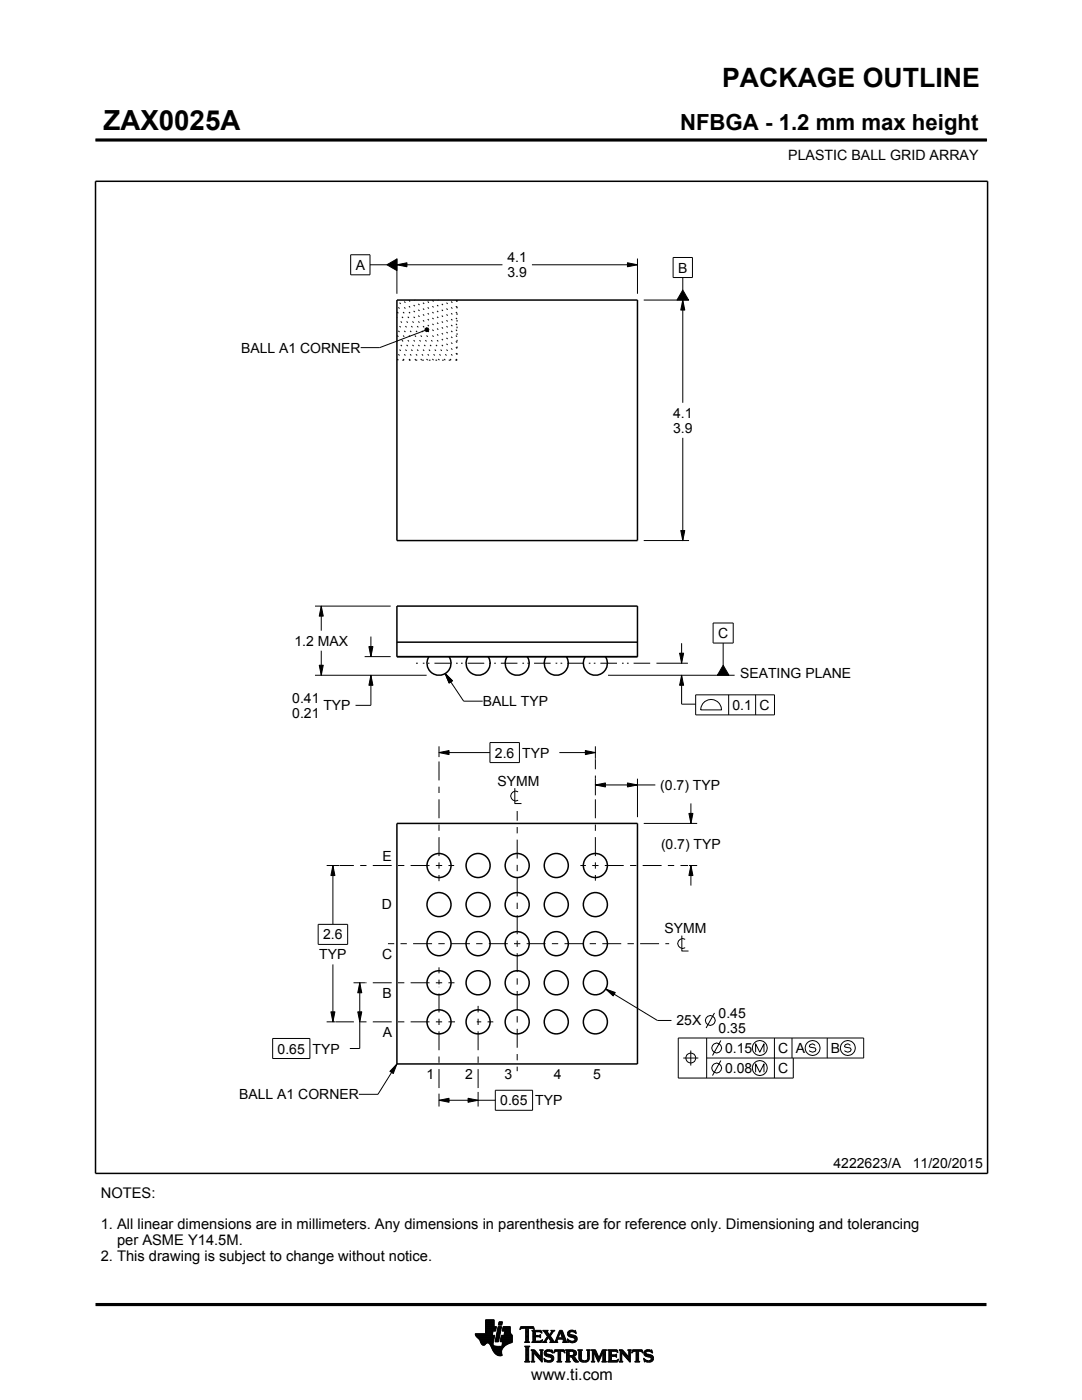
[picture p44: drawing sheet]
<svg xmlns="http://www.w3.org/2000/svg" width="216mm" height="279mm" viewBox="0 0 216 279" stroke-linecap="round" stroke-linejoin="round" font-family="sans-serif">
<defs><g id="words">
<text font-size="5.5" x="20.6" y="26">ZAX0025A</text>
<text font-size="5.3" x="144.1" y="17.4">PACKAGE OUTLINE</text>
<text font-size="4.4" x="135.7" y="26">NFBGA - 1.2 mm max height</text>
<text font-size="3.2" x="106" y="275.3">www.ti.com</text>
<g font-size="2.9">
<text x="20.1" y="239">NOTES:</text>
<text x="20.1" y="245.3">1. All linear dimensions are in millimeters. Any dimensions in parenthesis are for reference only. Dimensioning and tolerancing</text>
<text x="20.1" y="251.6">2. This drawing is subject to change without notice.</text>
<text x="23.4" y="248.4">per ASME Y14.5M.</text>
</g>
<g font-size="2.8">
<text x="157.3" y="32">PLASTIC BALL GRID ARRAY</text>
<text x="71" y="53.8">A</text>
<text x="101.3" y="52.3">4.1</text>
<text x="101.3" y="55.3">3.9</text>
<text x="135.3" y="54.4">B</text>
<text x="48.1" y="70.4">BALL A1 CORNER</text>
<text x="134.3" y="83.4">4.1</text>
<text x="134.3" y="86.4">3.9</text>
<text x="58.8" y="128.9">1.2 MAX</text>
<text x="143.3" y="127.3">C</text>
<text x="147.7" y="135.4">SEATING PLANE</text>
<text x="58.3" y="140.3">0.41</text>
<text x="58.3" y="143.3">0.21</text>
<text x="64.5" y="141.8">TYP</text>
<text x="96.3" y="140.9">BALL TYP</text>
<text x="146.1" y="141.7">0.1</text>
<text x="151.5" y="141.7">C</text>
<text x="98.8" y="151.2">2.6 TYP</text>
<text x="99.3" y="156.9">SYMM</text>
<text x="131.8" y="157.7">(0.7) TYP</text>
<text x="76.3" y="171.7">E</text>
<text x="131.9" y="169.5">(0.7) TYP</text>
<text x="76.2" y="181.5">D</text>
<text x="63.7" y="191.5">TYP</text>
<text x="64.5" y="187.5">2.6</text>
<text x="76.2" y="191.4">C</text>
<text x="132.6" y="186.3">SYMM</text>
<text x="76.3" y="199.1">B</text>
<text x="143.4" y="203.2">0.45</text>
<text x="76.4" y="207">A</text>
<text x="135" y="204.7">25X</text>
<text x="143.4" y="206.2">0.35</text>
<text x="55.4" y="210.3">0.65 TYP</text>
<text x="85.1" y="215.4">1</text>
<text x="92.8" y="215.4">2</text>
<text x="100.7" y="215.3">3</text>
<text x="110.5" y="215.4">4</text>
<text x="118.4" y="215.4">5</text>
<text x="144.7" y="210.2">0.15</text>
<text x="144.7" y="214.2">0.08</text>
<text x="155.3" y="210.2">C</text>
<text x="155.3" y="214.2">C</text>
<text x="158.8" y="210.2">A</text>
<text x="165.8" y="210.2">B</text>
<text x="47.7" y="219.4">BALL A1 CORNER</text>
<text x="99.8" y="220.6">0.65 TYP</text>
<text x="166.3" y="233.2">4222623/A</text>
<text x="182.1" y="233.2">11/20/2015</text>
</g>
<text font-size=".3" x="102.6" y="28">SCALE 2.800</text>
</g></defs>
<g fill="#000">
<path d="M77.2 52.8l2-1.1v2.3zM79.2 52.8l2-.4v.8zM125.2 52.4l2 .4-2 .4zM136.2 59.9l.4 2h-.8zM136.2 57.9l1.2 2h-2.3zM84.8 65.6l.3-.2 .3 .1 .2 .3-.2 .3-.3 .1-.3-.2zM135.8 105.9h.8l-.4 2zM64.1 121l.4 2h-.8zM63.7 132.8h.8l-.4 2zM73.6 129h.8l-.4 2zM74 134.8l.4 2h-.8zM88.8 134.4l1.5 1.5-.7 .4z"/>
<path d="M135.6 130.4h.8l-.4 2zM136 134.8l.4 2h-.8zM144.3 132.8l1.2 2h-2.4zM87.6 150.2l2-.4v.8zM116.8 149.8l2 .4-2 .4zM118.8 156.7l2-.4v.8zM125.2 156.3l2 .4-2 .4zM66.4 172.7l.4 2h-.8zM137.5 162.3h.8l-.4 2zM137.9 172.7l.4 2h-.8zM71.8 196.1l.4 2h-.8zM120.8 197.4l2 .7-.4 .7z"/>
<path d="M66 201.9h.8l-.4 2zM71.4 201.9h.8l-.4 2zM79.2 212.3l-.7 1.9-.7-.4zM87.6 219.6l2-.4v.8zM93.4 219.2l2 .4-2 .4z"/>
</g>
<g fill="none" stroke="#000" stroke-width=".2">
<path d="M19.1 27.9h177.7M196.8 27.7v.5M70 50.8h3.8v4h-3.8zM73.8 52.8h3.4M77.2 52.8l2-1.1v2.3zM79.2 52.8l2-.4v.8zM79.2 51.6v7M79.2 52.8h21.1M106.1 52.8h21.1M125.2 52.4l2 .4-2 .4zM127.2 51.6v7M128.4 59.9h9.1"/>
<path d="M134.3 51.4h3.9v4h-3.9zM136.2 59.9l.4 2h-.8zM136.2 55.4v2.5M136.2 59.9v20.5M136.2 57.9l1.2 2h-2.3zM84.8 65.9l-9 3.5h-3.8M84.8 65.6l.3-.2 .3 .1 .2 .3-.2 .3-.3 .1-.3-.2zM136.2 87.4v20.5M128.4 107.9h9.1M135.8 105.9h.8l-.4 2zM62.9 121h15M62.9 134.8h22.2"/>
<path d="M63.7 132.8h.8l-.4 2zM64.1 121l.4 2h-.8zM64.1 121v4.9M64.1 129.9v4.9M72.8 131h5.1M73.6 129h.8l-.4 2zM74 134.8l.4 2h-.8zM74 127v4M74 134.8v6h-3.1M88.8 134.4l1.5 1.5-.7 .4zM88.8 134.4l3.7 5.5h3.8M121.3 134.8h25.3"/>
<path d="M131 132.4h6.3M135.6 130.4h.8l-.4 2zM136 134.8l.4 2h-.8zM136 134.8v5.7h2.8M136 128.4v4M138.8 138.7h15.7v4h-15.7zM142.3 124.3h4v4h-4zM144.3 128.3v4.5M144.3 132.8l1.2 2h-2.4zM145.4 138.7v4M150.8 138.7v4M87.6 150.2l2-.4v.8z"/>
<path d="M87.6 148.9v2.2M87.6 150.2h10.2M97.8 148.2h5.8v4h-5.8zM102.7 157.3v3.1h1.4M103.4 158a.98 .98 0 0 0-1.5 .9 .98 .98 0 0 0 1.5 .8M111.6 150.2h7.2M116.8 149.8l2 .4-2 .4zM118.8 156.7l2-.4v.8zM118.8 148.9v2.5M118.8 155.4v3.3M118.8 156.7h12M125.2 156.3l2 .4-2 .4z"/>
<path d="M127.2 155.4v7.7M140.6 140a2.08 2.08 0 0 1 2.2-.2 2.08 2.08 0 0 1 1.2 1.9h-4.2l.1-.6 .3-.7zM65.2 172.7h2.5M66.4 172.7l.4 2h-.8zM66.4 172.7v11.8M128.4 164.3h10.7M137.5 162.3h.8l-.4 2zM137.5 172.7h1.6M137.9 172.7l.4 2h-.8zM137.9 160.3v4M137.9 172.7v4M63.5 184.5h5.9v4h-5.9z"/>
<path d="M66.4 192.5v11.4M70.5 196.1h2.3M71.8 196.1l.4 2h-.8zM71.8 196.1v13.2h-2M120.8 197.4l2 .7-.4 .7zM120.8 197.4l10.4 6.3h2.8M136.1 186.7v3.1h1.3M136.7 187.5a.98 .98 0 0 0-1.5 .8 .98 .98 0 0 0 1.5 .8M54.4 207.3h7.4v4h-7.4zM65.2 203.9h1.8M66 201.9h.8l-.4 2zM71.4 201.9h.8l-.4 2z"/>
<path d="M79.2 212.3l-.7 1.9-.7-.4zM79.2 212.3l-3.8 6.1h-3.8M87.6 219.6l2-.4v.8zM87.6 219.6h11.2M87.6 218.3v2.5M93.4 219.2l2 .4-2 .4zM95.4 217.9v2.9M98.8 217.6h7.5v4h-7.5zM136.3 211.2h3M137.8 209.7v3M141 211.2h31.3v-4h-37v8h23v-4M141 207.2v8"/>
<path d="M142.6 202.2l-1.7 3M143.8 207.7l-1.6 3M143.8 211.7l-1.6 3M150.8 210v-1.7l.8 1.7 .8-1.7v1.7M150.8 214v-1.7l.8 1.7 .8-1.7v1.7M154.5 207.2v8M158 207.2v4M162.6 208.7l-.5-.4-.5 .2-.1 .3 .1 .2 1 .2 .2 .3-.2 .3-.5 .2-.6-.3M165.1 207.2v4M169.7 208.7l-.5-.4-.5 .2-.2 .3 .2 .2 1 .2 .1 .3-.1 .3-.5 .2-.7-.3M94.8 266.2h3.5M94.8 266.3h3.5"/>
<path d="M94.9 266.4h3.3M94.9 266.5h3.8l-.2 1.2M94.9 266.5h3.8M95 266.6h3.7M95 266.7h3.7M95.1 266.8h3.6M95.2 266.9h3.4M95.3 267h3.3M95.4 267.1h3.2M95.5 267.2h3.1M95.6 267.3h3M95.7 267.4h2.8"/>
<path d="M95.7 267.5h2.8M95.7 267.5l.3 .7 .4 .3 .3-.1 .5-.4 .4 .1 .8 1.5M95.8 267.6h2.7M95.8 267.7h2.7M95.9 267.8h2.6M95.9 267.9h2.5M95.9 268h2.5M96 268h1.1M96 268.1h1M96.1 268.2h.8M96.1 268.3h.7M96.2 268.4h.6"/>
<path d="M96.3 268.4h.4M96.9 266.1h1.4M96.9 266h1.4M96.9 265.9h1.4M96.9 265.8h1.5M96.9 265.7h1.5M96.9 264.7l2.2 .1-.2 .9h-.5l-.2 .8M96.9 265.6h2M96.9 265.5h2M96.9 265.4h2M96.9 265.3h2.1M96.9 265.2h2.1"/>
<path d="M96.9 265.1h2.1M96.9 265h2.1M96.9 264.9h2.1M96.9 264.8h2.2M96.9 264.6h1.7M96.9 264.5h1.7M96.9 264.4h1.7M96.9 264.3h1.7M96.9 264.2h1.7M96.9 264.1h1.7M96.9 264h1.7M96.9 263.9h1.7"/>
<path d="M96.9 263.8h1.7M96.9 263.7h1.7M96.9 263.6h1.7M96.9 263.5h1.7M96.9 263.4h1.7M97.5 268h.9M97.6 268.1h.8M97.7 268.2h.7M97.7 268.3h.7M97.8 268.4h.6M97.9 268.5h.6M97.9 268.6h.7"/>
<path d="M98 268.7h1.1M98 268.8h2.6M98 268.8h2.5M98.1 268.9h2.3M98.1 269h2.3M98.1 269.1h2.2M98.2 269.2h2.1M98.2 269.2h2M98.2 269.3h2M98.3 269.4h1.9M98.3 269.5h1.8M98.4 269.6h1.7"/>
<path d="M98.4 269.6l.6 .7 .6 .3 .6-.1-.1-.7M98.4 268v.4l.3 .2 2 .1M98.5 269.7h1.6M98.5 267.7l-.1 .3M98.5 269.8h1.6M98.6 269.9h1.5M98.6 264.8v-1.4h-1.7v2.8h-2.1l.2 .5 .7 .8M98.6 270h1.5M98.7 270h1.4M98.8 270.1h1.3M98.8 267.7h.7M98.8 267.6h.7"/>
<path d="M98.8 267.5h.7M98.9 270.2h1.2M98.9 267.4h.7M98.9 267.3h.7M98.9 267.2h.7M98.9 267.1h.7M98.9 267h.7M98.9 270.3h1.3M99 266.9h.6M99 266.9h.7M99 266.8h.7M99 266.7h.7"/>
<path d="M99 266.6h.7M99 266.5h.7M99.1 270.4h1.1M99.1 266.4h.7M99.1 266.3h.7M99.1 266.2h.7M99.1 266.1h.7M99.1 266h.7M99.2 265.9h.7M99.2 265.8h.7M99.2 270.4h1M99.2 265.7h.7"/>
<path d="M99.2 265.6h.7M99.2 265.5h.7M99.3 265.4h.6M99.3 265.4h.7M99.3 265.3h.7M99.3 265.2h.7M99.3 265.1h.7M99.3 265h.7M99.4 270.5h.8M99.4 264.9h.7M99.4 264.8h.7M99.4 264.8h.7l-.6 3h-.7z"/>
<path d="M99.5 264.4h.6M99.5 264.3h.7M99.5 264.2h.7M99.5 264.1h.7M99.5 264h.7M99.5 263.9h.7M99.6 263.8h.7M99.6 263.8h.7l-.2 .7h-.7zM99.8 270.6h.1M99.8 267.7h2.4M99.8 267.6h2.4M99.8 267.5h2.4"/>
<path d="M99.9 267.4h2.3M99.9 267.3h2.3M99.9 267.2h2.3M99.9 267.1h2.3M99.9 267h2.3M99.9 266.9h2.3M100 266.9h2.2M100 266.8h2.2M100 266.7h2.2M100 266.6h2.2M100 266.5h2.2M100.1 268.6h.7"/>
<path d="M100.2 268.5h.7M100.2 268.4h.8M100.2 268.4h.9M100.2 268.3h1M100.2 268.2h1.2M100.2 265.6h1.6M100.2 268.1h1.4M100.2 265.5h1.6M100.2 268h1.6M100.3 265.4h1.5M100.3 268h1.7M100.3 267.9h1.9"/>
<path d="M100.3 265.3h1.5M100.3 267.8h1.9M100.3 265.2h1.5M100.3 265.1h1.5M100.3 265h1.5M100.4 264.9h1.4M100.4 264.8h1.4M100.6 266.5l.1-.8h-.5l.2-.9h1.4l.1 1.1 .3 .6v1.4l-1.3 .6M100.6 266.4h1.5M100.6 266.3h1.4M100.6 266.2h1.4M100.6 266.1h1.3"/>
<path d="M100.7 266h1.2M100.7 265.9h1.2M100.7 265.8h1.1M100.7 265.7h1.1M100.9 268.5l-.6 .6-.2 .7M102.2 266.5h-2.2l-.2 1.1 .5 .2-.2 .9M103.7 265.3h.1M103.8 265.2h.2M103.8 265h2.8M103.8 264.9h2.7M103.9 264.8h2.6M104.7 267.8h1"/>
<path d="M104.7 271.8h1.1M104.7 268.7h1M104.8 267.7h.7M104.8 271.7h.8M104.9 265.2h.6M104.9 268.9h.6M104.9 267.6h.6M104.9 267.5v-2.3l-.7-.1-.4 .3 .1-.6h2.6l.1 .6-.4-.3-.7 .1v2.3M104.9 267.5l-.2 .3M104.9 267.5h.6M104.9 267.4h.6M104.9 267.3h.6"/>
<path d="M104.9 267.2h.6M104.9 267.1h.6M104.9 267h.6M104.9 266.8h.6M104.9 266.7h.6M104.9 266.6h.6M104.9 266.5h.6M104.9 266.4h.6M104.9 266.3h.6M104.9 266.2h.6M104.9 266.1h.6M104.9 265.9h.6"/>
<path d="M104.9 265.8h.6M104.9 265.7h.6M104.9 265.6h.6M104.9 265.5h.6M104.9 265.4h.6M104.9 265.3h.6M104.9 271.5h.6M104.9 269h.6M104.9 271.4h.6M104.9 271.4v-2.4l-.2-.4h1.1l-.3 .4v2.4M104.9 271.4l-.2 .4h1.1l-.3-.4M104.9 271.3h.6"/>
<path d="M104.9 271.2h.6M104.9 271.1h.6M104.9 271h.6M104.9 270.9h.6M104.9 270.8h.6M104.9 270.6h.6M104.9 270.5h.6M104.9 270.4h.6M104.9 270.3h.6M104.9 270.2h.6M104.9 270.1h.6M104.9 270h.6"/>
<path d="M104.9 269.9h.6M104.9 269.8h.6M104.9 269.6h.6M104.9 269.5h.6M104.9 269.4h.6M104.9 269.3h.6M104.9 269.2h.6M104.9 269.1h.6M105.5 267.5l.2 .3M105.7 267.8h-1M105.9 271.8h.8M105.9 269.4h.8"/>
<path d="M106.1 269.5h.7M106.1 267.8h2M106.1 271.7h.5M106.2 269.6h.7M106.2 271.5h.3M106.2 265.6h1.8M106.2 269.8h.8M106.2 271.4h.3M106.2 269.8l-.3-.4h.8l1.2 1.4M106.2 271.4l-.3 .4h.8l-.2-.4M106.2 271.3h.3M106.2 271.2h.3"/>
<path d="M106.2 271.1h.3M106.2 271h.3M106.2 270.9h.3M106.2 270.8h.3M106.2 270.6h.3M106.2 270.5h.3M106.2 270.4h.3M106.2 270.3h.3M106.2 270.2h.3M106.2 270.1h.3M106.2 270h1M106.2 269.9h.9"/>
<path d="M106.2 269.8v1.6M106.3 267.7h1.8M106.3 265.7h1.8M106.3 267.6h.6M106.3 265.8h.6M106.3 267.5l-.2 .3M106.3 267.5h.5M106.3 267.4h.5M106.3 267.3h.5M106.3 267.2h.5M106.3 267.1h.5M106.3 267h.5"/>
<path d="M106.3 266.8h.5M106.3 266.7h1.6M106.3 266.6h1.6M106.3 266.5h.5M106.3 266.4h.5M106.3 266.3h.5M106.3 266.2h.5M106.3 266.1h.5M106.3 265.9h.5M106.4 265.2h.2M106.5 270h.1M106.5 270v1.4"/>
<path d="M106.5 265.3h.1M106.6 270.1h.7M106.7 270.2h.7M106.8 270.3h.7M106.8 265.9l.1-.1h.7l.6 .2-.2-.5h-1.9l.2 .3v1.7M106.8 265.9v.6h.8l.3-.2v.7l-.3-.2h-.8l.1 .8h.9l.5-.2M106.9 270.4h.7M107 270.5h.7M107.1 270.6h.7M107.2 270.8h1M107.3 270.9h.9M107.4 271h.8"/>
<path d="M107.5 271.1h.7M107.6 271.2h.6M107.6 266.5h.3M107.7 271.3h.5M107.7 269.4h.7M107.7 266.8h.2M107.7 267.6h.5M107.8 266.4h.1M107.8 271.4h.4M107.8 267h.1M107.8 265.8h.3M107.8 269.5h.5"/>
<path d="M107.9 271.5h.3M107.9 269.6h.3M107.9 269.8h.3M107.9 270.6h.3M107.9 270.5h.3M107.9 270.4h.3M107.9 270.3h.3M107.9 270.2h.3M107.9 270.1h.3M107.9 270h.3M107.9 269.9h.3M107.9 269.8v1"/>
<path d="M108 271.7h.2M108 265.9h.1M108 267.5h.2M108.1 271.8h.1M108.1 266.1h.1M108.2 267.4h.1M108.2 269.8l.2-.4h-.7l.2 .4M108.2 269.8v2.1l-1.7-1.9M108.2 267.8h.9M108.3 267.4l-.2 .5-2-.1M108.3 265.6h1M108.5 267.7h.5"/>
<path d="M108.5 271.1l.2 .7 .2-.1 .6 .2 .8-.3 .2-.5M108.5 271.1h.1M108.5 265.7h.7M108.5 271.2h.2M108.6 271.3h.2M108.6 270.1l.2 .5 1.1 .3 .1 .3-.1 .3h-.5l-.9-.4M108.6 270.1h.4M108.6 270h.4M108.6 270.2h.6M108.6 267.6h.4M108.6 271.4h.4M108.6 269.9h.4"/>
<path d="M108.6 270.3h1M108.6 265.8h.7M108.6 271.5h.8M108.6 269.8h.5M108.7 271.7h1.5M108.7 270.4h1.3M108.7 267.5h.3M108.7 271.8h.1M108.7 265.9h.6M108.7 269.6h1.5M108.8 267.4h.3M108.8 270.5h1.5"/>
<path d="M108.8 266.1h.6M108.8 269.5h1.4M108.8 267.3h.4M108.9 266.2h.6M108.9 267.2h.4M108.9 266.3h.6M108.9 270.6h1.5M109 267.1h.3M109 270l.2 .2 1.1 .3 .2 .6M109 270l.1-.3h.4l.8 .3-.1-.6-.2 .1-.6-.1-.6 .2-.2 .5M109 266.4h1M109.1 271.8h.9"/>
<path d="M109.1 269.4h.7M109.1 267h.9M109.1 266.5h.8M109.1 267.8h-.9M109.2 266.8h.8M109.2 266.6h.6M109.2 266.7h.7M109.2 266.7l-.6 .9-.4 .2M109.3 270.8h1.1M109.5 267.1h.6M109.6 267.2h.6M109.7 271.5h.7"/>
<path d="M109.7 267.3h.6M109.7 267.8l.2-.2-.5-.7-.4 .8 .1 .1M109.7 267.8h1.6M109.7 266.3h.4M109.7 267.4h.6M109.8 270.9h.7M109.8 266.2h.3M109.8 266.6l.9 1.2 1-2.3h.5l.8 2.1 .3 .2M109.8 267.5h.6M109.9 266.1h.3M109.9 269.8h.4M109.9 267.6h.6"/>
<path d="M109.9 267.7h.7M109.9 271.4h.5M109.9 265.9h.4M110 271h.5M110 265.6h.7M110 265.9l.1-.2-.2-.2h.8l-.9 1.1M110 265.9l-.4 .5-.4-.6 .2-.3h-1.1l.9 1.2M110 271.3h.5M110 265.8h.4M110 271.1h.5M110 271.2h.5M110.1 269.4h.1"/>
<path d="M110.1 265.7h.4M110.1 269.9h.2M110.2 270h.1M110.5 270h.1M110.5 269.9h.2M110.5 269.8h.3M110.6 269.6h2.1M110.6 269.5h2M110.6 269.4h2M110.7 267.7h.5M110.8 267.6h.4M110.9 267.5h.3"/>
<path d="M110.9 267.4h.3M111 267.3h.3M111 267.2h1.8M111 267.1h1.8M111.1 267h.3M111.1 271.8h1M111.1 266.8h.4M111.2 266.7h.3M111.2 267.5v.3h.1M111.2 267.5l.1-.2h1l.1 .2M111.2 266.6h.3M111.3 266.5h.3"/>
<path d="M111.3 271.7h.6M111.3 266.4h.3M111.3 271.5h.6M111.3 267.8h-1.6M111.3 269.8h.6M111.4 266.3h.3M111.4 271.4h.5M111.4 270.1h.5M111.4 270h.5M111.4 269.9h.5M111.4 270.5h.5M111.4 270.4h.5"/>
<path d="M111.4 270.3h.5M111.4 270.2h.5M111.4 271.1h.5M111.4 271h.5M111.4 270.9h.5M111.4 270.8h.5M111.4 270.6h.5M111.4 271.4l-.1-1.7h-.4l-.4 .4 .2-.7h1.9l.1 .7-.3-.4h-.5v1.7M111.4 271.4l-.3 .4h1l-.2-.4M111.4 271.3h.5M111.4 271.2h.5M111.4 266.2h.3"/>
<path d="M111.4 266.1h.4M111.5 265.9h.9M111.5 265.8h.8M111.6 265.7h.7M111.6 265.6h.6M111.8 265.9l.4 1.1h-.8zM111.9 266.1h.5M111.9 266.2h.5M111.9 266.3h.6M112 266.4h.5M112 266.5h.6M112.1 266.6h.5"/>
<path d="M112.1 266.7h.6M112.1 266.8h.6M112.2 267h.5M112.2 267.8h1.1M112.3 267.3h.6M112.3 267.4h.6M112.4 267.5h.6M112.4 267.5v.3h-.2M112.4 269.8h.3M112.4 267.6h.6M112.4 267.7h.7M112.6 269.9h.1"/>
<path d="M112.6 270h.2M112.8 271.8h1M112.8 269.4h1.6M113 269.5h1.7M113 271.7h.7M113 269.6h1.9M113 271.5h.6M113 269.8h.6M113 271.4h.6M113 271.4l-.2 .4h1l-.2-.4M113 271.3h.6M113 271.2h.6"/>
<path d="M113 271.1h.6M113 271h.6M113 270.9h.6M113 270.8h1.5M113 270.6h1.6M113 270.5h1.8M113 270.4h.6M113 270.3h.6M113 270.2h.6M113 270.1h.6M113 270h.6M113 269.9h.6"/>
<path d="M113 269.8v1.6M113 269.8l-.2-.4h1.6l.5 .2 .1 .5M113.2 267.3h.2M113.2 267.4h.3M113.2 266.2l.3 .5 1 .3 .2 .3M113.2 266.2h.5M113.2 266.3h.6M113.2 266.1h.5M113.3 267.5h.3M113.3 267.8h-1.1M113.3 266.4h.9M113.3 265.9h.4"/>
<path d="M113.3 267.6h.6M113.3 266.5h1.3M113.3 267.7h1.6M113.3 265.8h.5M113.3 267.8h.2M113.4 266.6h1.5M113.4 265.7h1.5M113.5 266.7h1.5M113.5 265.6h1.4M113.6 269.9l.1-.2h.5l.3 .4M113.6 269.9v.6M113.7 267.8h1.1"/>
<path d="M113.8 266.8h1.3M113.8 265.5h.6M114 268h.4M114.1 270.9h.6M114.2 271h.6M114.2 271.1h.7M114.3 271.2h.6M114.3 267h.8M114.3 269.8h.7M114.3 270.4h.6M114.4 271.3h.6M114.4 271.3l.4 .5h.7"/>
<path d="M114.4 271.3l-.3-.4-.5-.1v.6M114.4 270.7l1.1 1.1M114.4 270.7h.1M114.4 271.4h.7M114.4 269.9h.6M114.4 270.3h.6M114.5 267.6h.5M114.5 270.2h.5M114.5 270h.5M114.5 265.8h.4M114.5 270.1h.5M114.5 270.1l-.2 .3-.3 .1"/>
<path d="M114.5 271.5h.7M114.6 271.7h.7M114.6 267.1h.6M114.6 267.5h.5M114.7 267.2h.5M114.7 267.4h.5M114.7 265.9h.3M114.7 267.3h.5M114.7 271.8h.8M114.8 266.1h.2M114.9 266.2h.1M114.9 266.2l-.7-.4h-.4l-.1 .2 .1 .3 1.1 .4 .3 .5"/>
<path d="M114.9 266.2l-.1-.7-.2 .1-.5-.1-.6 .2-.3 .5M115 270.1l-.1 .4-.5 .2M115.2 267.2l-.3 .6-.7 .2-.6-.2-.2 .1-.2-.7 .9 .5 .4-.1 .2-.3M115.3 269.4h.9M115.4 269.5h.7M115.5 269.6h.5M115.5 269.8h.5M115.5 269.8v1.4l.4 .5 .6 .2 .7-.1 .3-.3 .1-.5M115.5 271h.5M115.5 270.9h.5M115.5 270.8h.5M115.5 270.6h.5"/>
<path d="M115.5 270.5h.5M115.5 270.4h.5M115.5 270.3h.5M115.5 270.2h.5M115.5 270.1h.5M115.5 270h.5M115.5 269.9h.5M115.5 271.1h.5M115.5 271.2h.5M115.5 271.3h.6M115.6 271.4h.6M115.7 271.5h.8"/>
<path d="M115.8 271.7h1.5M116 271l.2 .4 .5 .2 .4-.2 .2-.4M116 269.8l.2-.4h-.9l.2 .4M116 269.8v1.2M116 271.8h1.1M116.8 271.5h.6M117 269.4h.8M117.1 271.4h.4M117.2 269.5h.5M117.2 271.3h.4M117.2 269.6h.4M117.2 271.2h.4"/>
<path d="M117.2 271.1h.4M117.3 269.8h.3M117.3 271h.3M117.3 270.9h.3M117.3 270.8h.3M117.3 270.6h.3M117.3 270.5h.3M117.3 270.4h.3M117.3 270.3h.3M117.3 270.2h.3M117.3 270.1h.3M117.3 270h.3"/>
<path d="M117.3 269.9h.3M117.6 269.8l.2-.4h-.8l.2 .3 .1 1.3M117.6 269.8v1.2M118 271.8h.7M118 269.4h.8M118.1 269.5h.8M118.1 271.7h.5M118.2 269.6h.7M118.2 271.5h.3M118.2 269.8h.8M118.2 271.4h.3M118.2 271.4l-.2 .4h.7l-.2-.4"/>
<path d="M118.2 271.3h.3M118.2 271.2h.3M118.2 271.1h.3M118.2 271h.3M118.2 270.9h.3M118.2 270.8h.3M118.2 270.6h.3M118.2 270.5h.3M118.2 270.4h.3M118.2 270.3h.3M118.2 270.2h.3M118.2 270.1h.3"/>
<path d="M118.2 270h.9M118.2 269.9h.8M118.2 269.8v1.6M118.6 270.1h.5M118.6 270.2h.6M118.7 270.3h.5M118.7 270.4h.6M118.8 270.5h.5M118.8 270.6h.6M118.9 270.8h.5M118.9 270.9h.6M119 271h.8"/>
<path d="M119 271.1h.8M119.1 271.2h.6M119.1 271.3h.6M119.2 271.4h.4M119.2 271.5h.4M119.3 271.7h.2M119.3 271.8h.2M119.6 270.9h.3M119.6 270.8h.3M119.7 270.6h.3M119.7 270.5h.3M119.8 270.4h.3"/>
<path d="M119.8 270.3h.3M119.9 270.2h.3M119.9 270.1h.3M120 270h.8M120 269.9h.8M120 269.8h.8M120.1 271.8h1M120.1 269.6h.7M120.1 269.5h.8M120.2 269.4h.9M120.2 271.7h.7M120.3 271.5h.5"/>
<path d="M120.3 271.4h.5M120.3 271.4l-.2 .4h1l-.3-.4M120.3 271.4v-1.5l-.9 2-.9-2v1.5M120.3 271.3h.5M120.3 271.2h.5M120.3 271.1h.5M120.3 271h.5M120.3 270.9h.5M120.3 270.8h.5M120.3 270.6h.5M120.3 270.5h.5M120.3 270.4h.5"/>
<path d="M120.3 270.3h.5M120.3 270.2h.5M120.3 270.1h.5M120.8 269.8l.3-.4h-.9l-.7 1.6-.7-1.6h-.8l.2 .4M120.8 269.8v1.6M121.2 271.8h2M121.2 269.4h1.9M121.4 269.5h1.8M121.4 271.7h1.9M121.5 269.6h1.7M121.5 271.5h1.8M121.5 269.8h.5"/>
<path d="M121.5 271.4h.5M121.5 269.9h.5M121.5 269.8v1.6M121.5 269.8l-.3-.4h1.9l.2 .6M121.5 270.3h.5M121.5 270.2h.5M121.5 270.1h.5M121.5 270h.5M121.5 270.9h.5M121.5 270.8h.5M121.5 270.6h1.5M121.5 270.5h1.5"/>
<path d="M121.5 270.4h1.5M121.5 271.3h.5M121.5 271.2h.5M121.5 271.1h.5M121.5 271h.5M122.6 270.4l.4-.2v.7l-.2-.2h-.8v.8h.2M122.9 270.8h.1M122.9 270.3h.1M123 269.8h.3M123.1 271.4h.3M123.2 269.9h.1M123.3 270h.1"/>
<path d="M123.3 270l-.4-.3h-.8l-.1 .7M123.3 271.3h.1M123.4 271.2h.1M123.4 271.2l-.3 .3h-.4M123.4 271.2l-.2 .6h-2l.3-.4M123.5 271.8h.8M123.5 269.4h.7M123.6 269.5h.7M123.7 271.7h.5M123.7 269.6h.7M123.7 271.5h.4M123.7 269.8h.8"/>
<path d="M123.7 271.4h.4M123.7 271.4l-.2 .4h.8l-.2-.4M123.7 271.3h.4M123.7 271.2h.4M123.7 271.1h.4M123.7 271h.4M123.7 270.9h.4M123.7 270.8h.4M123.7 270.6h.4M123.7 270.5h.4M123.7 270.4h.4M123.7 270.3h.4"/>
<path d="M123.7 270.2h.4M123.7 270.1h.4M123.7 270h1M123.7 269.9h.9M123.7 269.8v1.6M124.1 270v1.4M124.1 270h.1M124.2 270.1h.6M124.2 270.2h.7M124.3 270.3h.7M124.4 270.4h.7M124.5 270.5h.7"/>
<path d="M124.6 270.6h.7M124.7 270.8h1.1M124.8 270.9h1M124.9 271h.9M125 271.1h.8M125.1 271.2h.7M125.2 271.3h.6M125.2 269.4h.8M125.3 271.4h.5M125.4 269.5h.5M125.4 271.5h.4M125.4 269.6h.4"/>
<path d="M125.5 269.8h.3M125.5 269.8l-.1 1-1.2-1.4h-.7l.2 .4M125.5 269.9h.3M125.5 270.2h.3M125.5 270.1h.3M125.5 270h.3M125.5 270.4h.3M125.5 270.3h.3M125.5 270.6h.3M125.5 270.5h.3M125.5 271.7h.3M125.6 271.8h.2"/>
<path d="M125.8 269.8l.2-.4h-.8l.3 .4M125.8 269.8v2.1l-1.7-1.9M126 270h.1M126.1 269.9h.1M126.1 269.8h.3M126.1 269.6h2.1M126.2 269.5h2M126.2 269.4h2M126.6 271.8h1.1M126.9 271.7h.6M126.9 271.5h.5M126.9 269.8h.5"/>
<path d="M126.9 271.4h.5M126.9 270.1h.5M126.9 270h.5M126.9 269.9h.5M126.9 270.5h.5M126.9 270.4h.5M126.9 270.3h.5M126.9 270.2h.5M126.9 271.1h.5M126.9 271h.5M126.9 270.9h.5M126.9 270.8h.5"/>
<path d="M126.9 270.6h.5M126.9 271.4v-1.7h-.5l-.3 .4 .1-.7h1.9l.2 .7-.4-.4h-.5v1.7M126.9 271.4l-.3 .4h1.1l-.3-.4M126.9 271.3h.5M126.9 271.2h.5M128 269.8h.3M128.1 269.9h.2M128.2 270h.1M128.4 271.1l.2 .7 .2-.1 .6 .2 .7-.3 .3-.5M128.4 271.1h.1M128.4 271.2h.2M128.5 271.3h.2"/>
<path d="M128.5 270.1l.1 .4 .5 .3M128.5 270.1h.4M128.5 270h.4M128.5 270.2h.6M128.5 271.4h.4M128.5 269.9h.4M128.5 270.3h1M128.5 271.5h.8M128.5 269.8h.5M128.6 271.7h1.5M128.6 270.4h1.3M128.6 271.8h.1"/>
<path d="M128.6 269.6h1.5M128.7 270.5h1.5M128.7 269.5h1.4M128.8 270.6h1.5M128.9 270l.1-.3h.4l.8 .3-.1-.6-.2 .1-.6-.1-.6 .2-.2 .5M128.9 270l.2 .2 1.1 .3 .2 .6M128.9 271.8h1M129 269.4h.7M129.1 270.8l.7 .2 .1 .4-.7 .1-.8-.4M129.2 270.8h1.1M129.6 271.5h.7M129.6 270.9h.8"/>
<path d="M129.8 269.8h.4M129.8 271.4h.5M129.9 271h.5M129.9 271.3h.5M129.9 271.1h.5M129.9 271.2h.5M129.9 269.4h.2M130 269.9h.2M130.1 270h.1"/>
<circle cx="137.8" cy="211.1" r=".99"/>
<circle cx="141.7" cy="203.7" r=".98"/>
<circle cx="143" cy="209.2" r=".98"/>
<circle cx="143" cy="213.2" r=".98"/>
<circle cx="151.6" cy="213.2" r="1.49"/>
<circle cx="151.6" cy="209.2" r="1.49"/>
<circle cx="162.1" cy="209.2" r="1.49"/>
<circle cx="169.2" cy="209.2" r="1.49"/>
</g>
<g fill="none" stroke="#000" stroke-width=".3">
<path d="M19.1 36.2h178v198h-178zM79.2 59.9h48v48h-48zM79.2 121h48v10l-48 .1zM79.2 128.2h48M85.6 131.1a2.4 2.4 0 0 0 2 3.7 2.4 2.4 0 0 0 2-3.7M93.4 131.1a2.4 2.4 0 0 0 2 3.7 2.4 2.4 0 0 0 2-3.7M101.2 131.1a2.4 2.4 0 0 0 2 3.7 2.4 2.4 0 0 0 2-3.7M109 131.1a2.4 2.4 0 0 0 2 3.7 2.4 2.4 0 0 0 2-3.7M116.8 131.1a2.4 2.4 0 0 0 2 3.7 2.4 2.4 0 0 0 2-3.7M79.2 164.3h48v48h-48z"/>
<circle cx="87.6" cy="172.7" r="2.4"/>
<circle cx="95.4" cy="172.7" r="2.4"/>
<circle cx="103.2" cy="172.7" r="2.4"/>
<circle cx="111" cy="172.7" r="2.4"/>
<circle cx="118.8" cy="172.7" r="2.4"/>
<circle cx="87.6" cy="196.1" r="2.4"/>
<circle cx="87.6" cy="180.5" r="2.4"/>
<circle cx="87.6" cy="188.3" r="2.4"/>
<circle cx="95.4" cy="196.1" r="2.4"/>
<circle cx="95.4" cy="180.5" r="2.4"/>
<circle cx="95.4" cy="188.3" r="2.4"/>
<circle cx="103.2" cy="188.3" r="2.4"/>
<circle cx="103.2" cy="180.5" r="2.4"/>
<circle cx="103.2" cy="196.1" r="2.4"/>
<circle cx="111" cy="188.3" r="2.4"/>
<circle cx="111" cy="180.5" r="2.4"/>
<circle cx="111" cy="196.1" r="2.4"/>
<circle cx="118.8" cy="180.5" r="2.4"/>
<circle cx="118.8" cy="188.3" r="2.4"/>
<circle cx="118.8" cy="196.1" r="2.4"/>
<circle cx="87.6" cy="203.9" r="2.4"/>
<circle cx="95.4" cy="203.9" r="2.4"/>
<circle cx="103.2" cy="203.9" r="2.4"/>
<circle cx="111" cy="203.9" r="2.4"/>
<circle cx="118.8" cy="203.9" r="2.4"/>
</g>
<path d="M19 27.9h177.8M19 260.3h177.8" fill="none" stroke="#000" stroke-width=".63" stroke-linecap="butt"/>
<g fill="none" stroke="#000" stroke-width=".2" stroke-dasharray=".3 1" stroke-linecap="butt">
<path d="M91.2 59.9v12M79.5 71.9l-.3-.3M80.7 71.9l-1.5-1.5M81.8 71.9l-2.6-2.7M83 71.9l-3.8-3.8M84.2 71.9l-5-5M85.3 71.9l-6.1-6.2M86.5 71.9l-7.3-7.3M87.7 71.9l-8.5-8.5M88.9 71.9l-9.7-9.7M90 71.9l-10.8-10.8M91.2 71.9l-12-12"/>
<path d="M91.2 70.7l-10.8-10.8M91.2 69.5l-9.7-9.6M91.2 68.4l-8.5-8.5M91.2 67.2l-7.3-7.3M91.2 66l-6.1-6.1M91.2 64.9l-5-5M91.2 63.7l-3.8-3.8M91.2 62.5l-2.6-2.6M91.2 61.3l-1.5-1.4M91.2 60.2l-.3-.3M91.2 71.9h-12"/>
</g>
<path d="M129.7 132.4h-46.7" fill="none" stroke="#000" stroke-width=".2" stroke-dasharray="3.3 1 .3 .7 .3 1" stroke-linecap="butt"/>
<g fill="none" stroke="#000" stroke-width=".2" stroke-dasharray="1.3 1.3 3.8 1.3" stroke-dashoffset=".6" stroke-linecap="butt">
<path d="M118.8 155.4v-3.9M87.6 172.7v3.2M87.6 172.7v-21.4M87.6 172.7h-19.8M87.6 172.7h3M118.8 172.7v3.1M118.8 172.7v-14M118.8 172.7h-3M118.8 172.7h18.5M87.6 196.1v.4M87.6 196.1v-3.1M87.6 196.1h-14.7"/>
<path d="M87.6 196.1h3.1M103.2 188.3v25.5M103.2 188.3v-26.4M103.2 188.3h-25.8M103.2 188.3h30.3M87.6 203.9v14.3M87.6 203.9v-7M87.6 203.9h-20.6M87.6 203.9h3.2M95.4 203.9h-.3M95.4 203.9h3M95.4 203.9v13.9"/>
<path d="M95.4 203.9v-3.2"/>
</g>
<use href="#words"/>
</svg>
